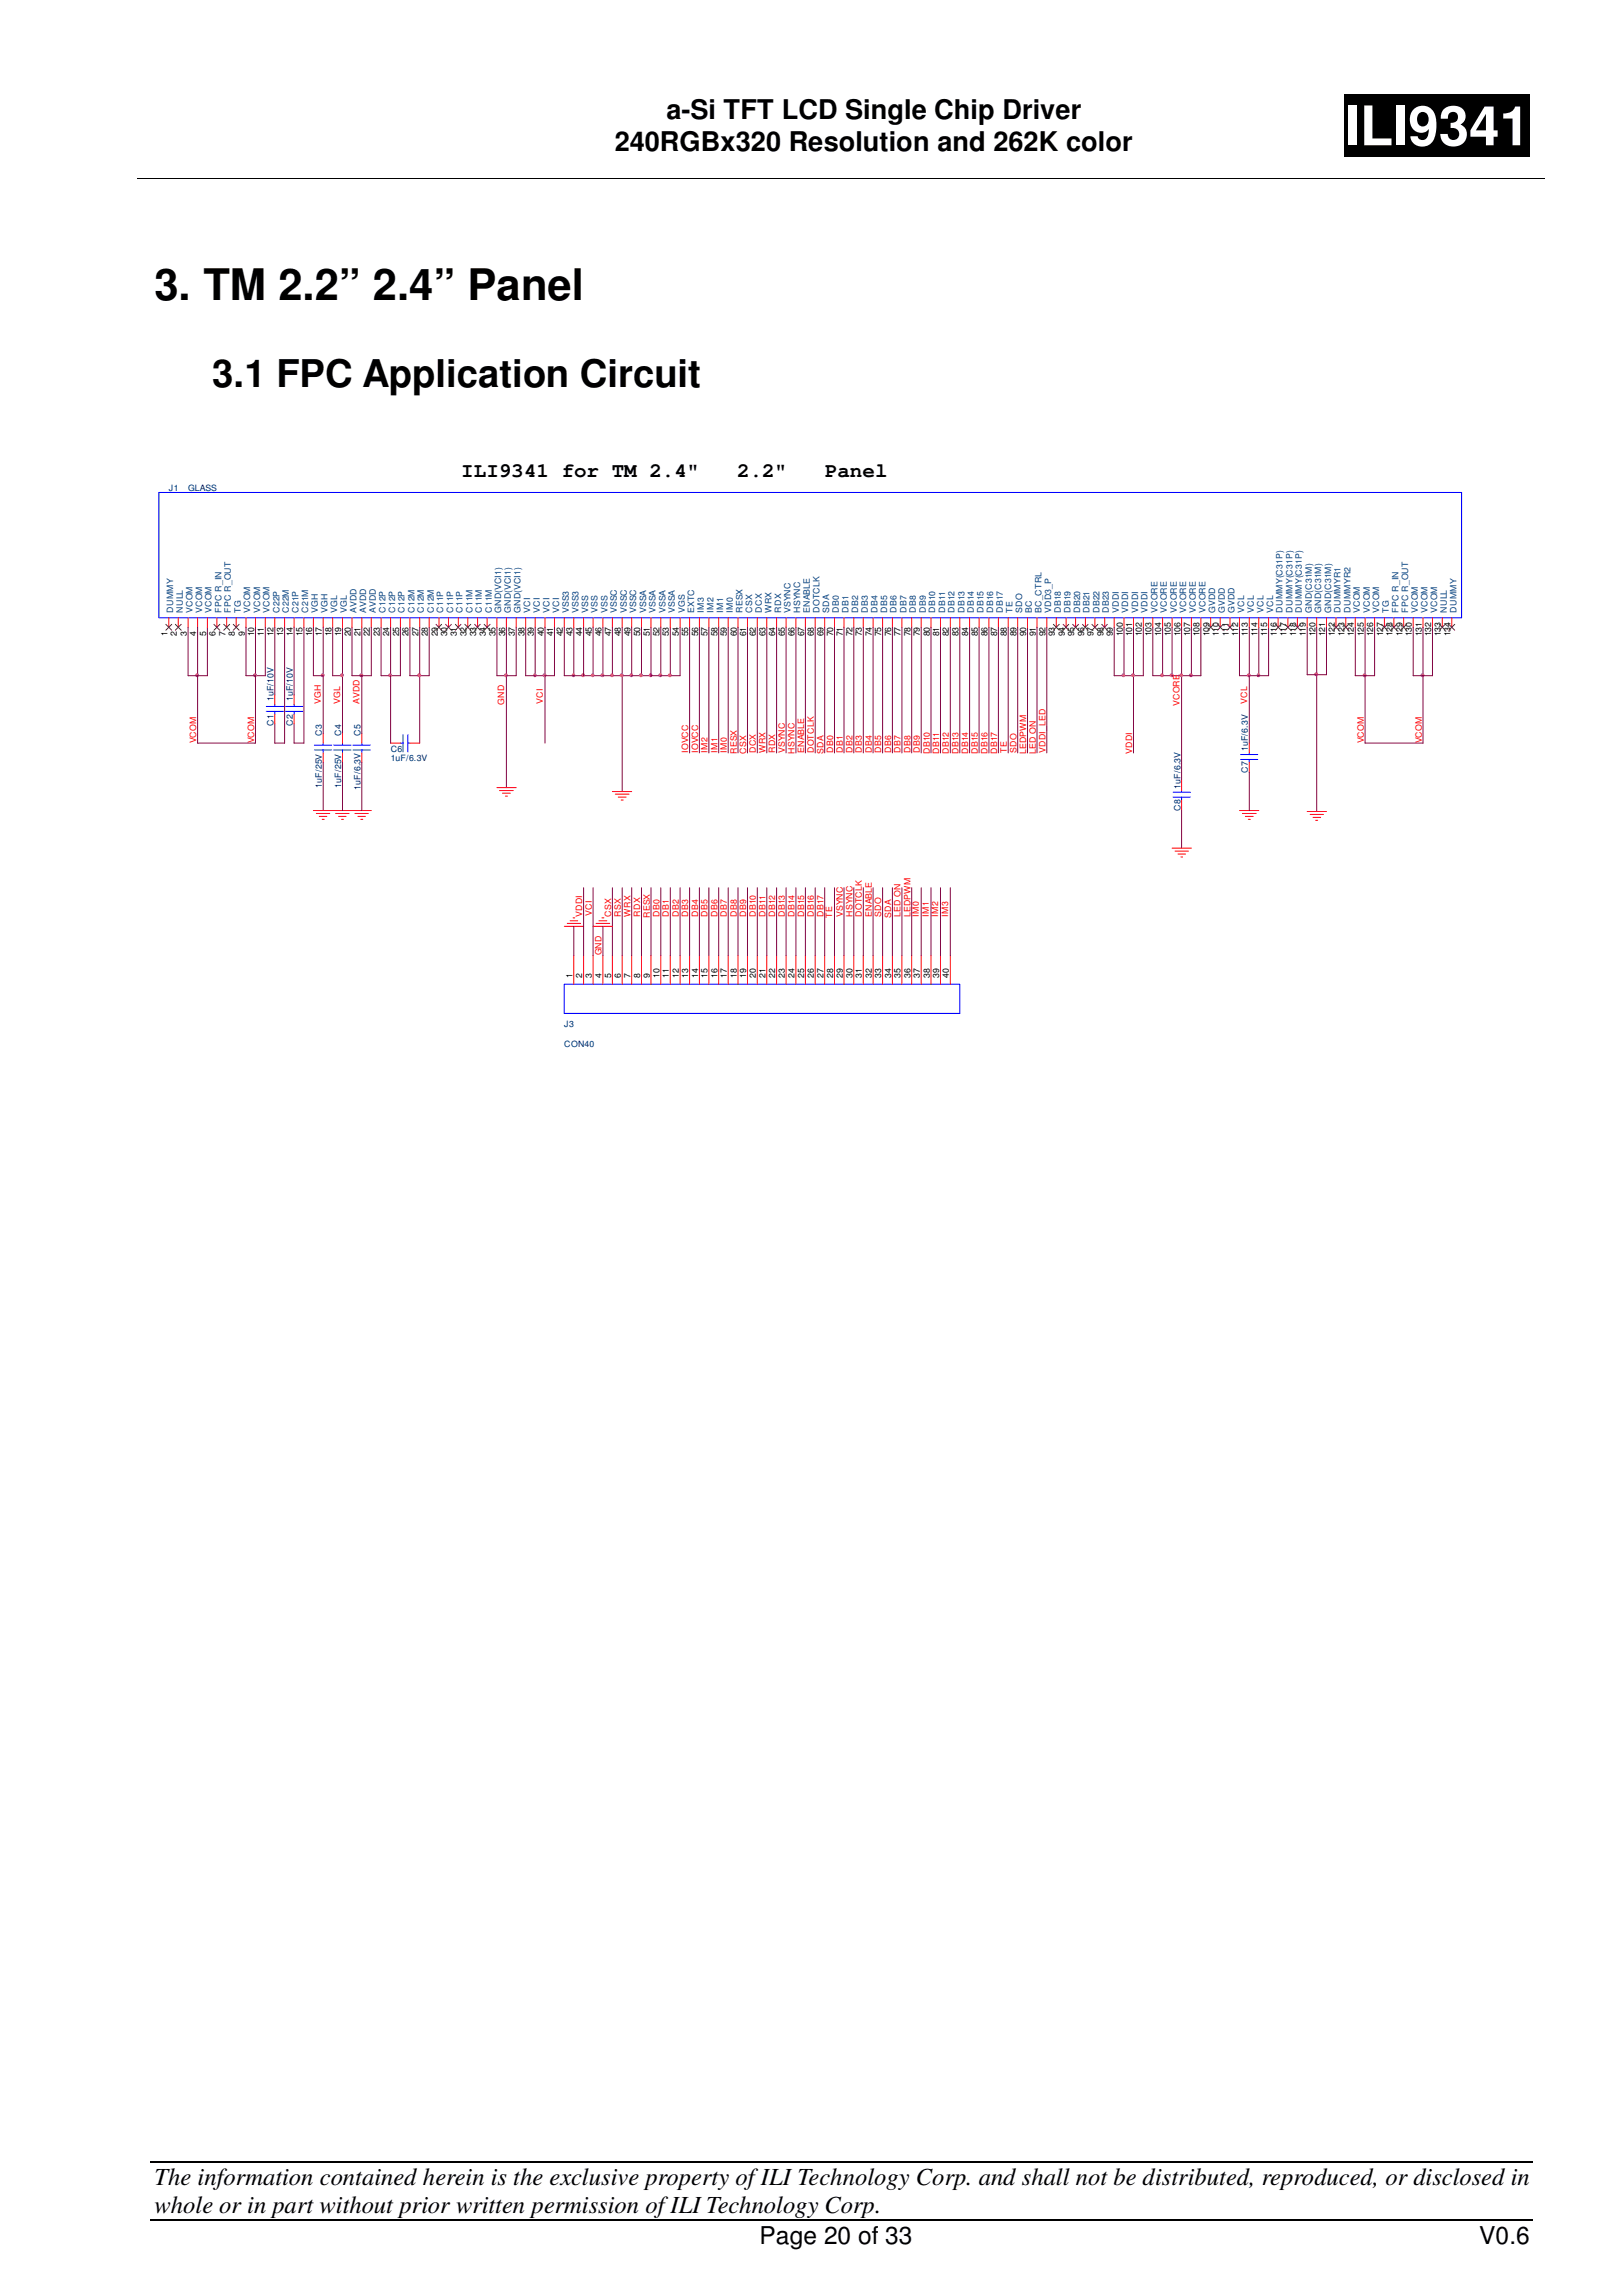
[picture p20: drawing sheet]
<svg xmlns="http://www.w3.org/2000/svg" width="210mm" height="297mm" viewBox="0 0 210 297" stroke-linecap="round" stroke-linejoin="round" font-family="sans-serif">
<defs><g id="words">
<text font-size="7.1" fill="#fff" x="174" y="18.8">ILI9341</text>
<text font-size="5.6" x="20" y="38.8">3. TM 2.2” 2.4” Panel</text>
<text font-size="5" x="27.5" y="50">3.1 FPC Application Circuit</text>
<g font-size="3.5">
<text x="86.2" y="15.5">a-Si TFT LCD Single Chip Driver</text>
<text x="79.5" y="19.5">240RGBx320 Resolution and 262K color</text>
</g>
<g font-size="3.2">
<text x="20" y="282.7">The information contained herein is the exclusive property of ILI Technology Corp. and shall not be distributed, reproduced, or disclosed in</text>
<text x="20" y="286.3">whole or in part without prior written permission of ILI Technology Corp.</text>
<text x="98.3" y="290.3">Page 20 of 33</text>
<text x="191.4" y="290.3">V0.6</text>
</g>
<g font-size="2.6">
<text x="59.7" y="61.8">ILI9341 for TM 2.4&quot;</text>
<text x="95.4" y="61.8">2.2&quot;</text>
<text x="106.8" y="61.8">Panel</text>
</g>
<g font-size="1.1" fill="#000080">
<text x="21.8" y="63.6">J1</text>
<text x="24.3" y="63.6">GLASS</text>
<text x="35.4" y="93.9" transform="rotate(-90 35.4 93.9)">C1</text>
<text x="35.4" y="90.7" transform="rotate(-90 35.4 90.7)">1uF/10V</text>
<text x="37.9" y="93.9" transform="rotate(-90 37.9 93.9)">C2</text>
<text x="37.9" y="90.7" transform="rotate(-90 37.9 90.7)">1uF/10V</text>
<text x="41.7" y="95.2" transform="rotate(-90 41.7 95.2)">C3</text>
<text x="44.2" y="95.2" transform="rotate(-90 44.2 95.2)">C4</text>
<text x="46.7" y="95.2" transform="rotate(-90 46.7 95.2)">C5</text>
<text x="41.7" y="101.9" transform="rotate(-90 41.7 101.9)">1uF/25V</text>
<text x="44.2" y="101.9" transform="rotate(-90 44.2 101.9)">1uF/25V</text>
<text x="50.6" y="97.3">C6</text>
<text x="50.6" y="98.5">1uF/6.3V</text>
<text x="161.5" y="100" transform="rotate(-90 161.5 100)">C7</text>
<text x="161.5" y="97.2" transform="rotate(-90 161.5 97.2)">1uF/6.3V</text>
<text x="46.7" y="102.2" transform="rotate(-90 46.7 102.2)">1uF/6.3V</text>
<text x="152.8" y="104.9" transform="rotate(-90 152.8 104.9)">C8</text>
<text x="152.8" y="102" transform="rotate(-90 152.8 102)">1uF/6.3V</text>
<text x="73" y="132.8">J3</text>
<text x="73" y="135.5">CON40</text>
</g>
<g font-size="1.1">
<text x="21.7" y="82.3" transform="rotate(-90 21.7 82.3)">1</text>
<text x="22.9" y="82.3" transform="rotate(-90 22.9 82.3)">2</text>
<text x="24.2" y="82.3" transform="rotate(-90 24.2 82.3)">3</text>
<text x="25.4" y="82.3" transform="rotate(-90 25.4 82.3)">4</text>
<text x="26.7" y="82.3" transform="rotate(-90 26.7 82.3)">5</text>
<text x="27.9" y="82.3" transform="rotate(-90 27.9 82.3)">6</text>
<text x="29.2" y="82.3" transform="rotate(-90 29.2 82.3)">7</text>
<text x="30.4" y="82.3" transform="rotate(-90 30.4 82.3)">8</text>
<text x="31.7" y="82.3" transform="rotate(-90 31.7 82.3)">9</text>
<text x="32.9" y="82.3" transform="rotate(-90 32.9 82.3)">10</text>
<text x="34.2" y="82.3" transform="rotate(-90 34.2 82.3)">11</text>
<text x="35.4" y="82.3" transform="rotate(-90 35.4 82.3)">12</text>
<text x="36.7" y="82.3" transform="rotate(-90 36.7 82.3)">13</text>
<text x="37.9" y="82.3" transform="rotate(-90 37.9 82.3)">14</text>
<text x="39.2" y="82.3" transform="rotate(-90 39.2 82.3)">15</text>
<text x="40.4" y="82.3" transform="rotate(-90 40.4 82.3)">16</text>
<text x="41.7" y="82.3" transform="rotate(-90 41.7 82.3)">17</text>
<text x="42.9" y="82.3" transform="rotate(-90 42.9 82.3)">18</text>
<text x="44.2" y="82.3" transform="rotate(-90 44.2 82.3)">19</text>
<text x="45.4" y="82.3" transform="rotate(-90 45.4 82.3)">20</text>
<text x="46.7" y="82.3" transform="rotate(-90 46.7 82.3)">21</text>
<text x="47.9" y="82.3" transform="rotate(-90 47.9 82.3)">22</text>
<text x="49.1" y="82.3" transform="rotate(-90 49.1 82.3)">23</text>
<text x="50.4" y="82.3" transform="rotate(-90 50.4 82.3)">24</text>
<text x="51.6" y="82.3" transform="rotate(-90 51.6 82.3)">25</text>
<text x="52.9" y="82.3" transform="rotate(-90 52.9 82.3)">26</text>
<text x="54.1" y="82.3" transform="rotate(-90 54.1 82.3)">27</text>
<text x="55.4" y="82.3" transform="rotate(-90 55.4 82.3)">28</text>
<text x="56.6" y="82.3" transform="rotate(-90 56.6 82.3)">29</text>
<text x="57.9" y="82.3" transform="rotate(-90 57.9 82.3)">30</text>
<text x="59.1" y="82.3" transform="rotate(-90 59.1 82.3)">31</text>
<text x="60.4" y="82.3" transform="rotate(-90 60.4 82.3)">32</text>
<text x="61.6" y="82.3" transform="rotate(-90 61.6 82.3)">33</text>
<text x="62.9" y="82.3" transform="rotate(-90 62.9 82.3)">34</text>
<text x="64.1" y="82.3" transform="rotate(-90 64.1 82.3)">35</text>
<text x="65.4" y="82.3" transform="rotate(-90 65.4 82.3)">36</text>
<text x="66.6" y="82.3" transform="rotate(-90 66.6 82.3)">37</text>
<text x="67.9" y="82.3" transform="rotate(-90 67.9 82.3)">38</text>
<text x="69.1" y="82.3" transform="rotate(-90 69.1 82.3)">39</text>
<text x="70.4" y="82.3" transform="rotate(-90 70.4 82.3)">40</text>
<text x="71.6" y="82.3" transform="rotate(-90 71.6 82.3)">41</text>
<text x="72.9" y="82.3" transform="rotate(-90 72.9 82.3)">42</text>
<text x="74.1" y="82.3" transform="rotate(-90 74.1 82.3)">43</text>
<text x="75.4" y="82.3" transform="rotate(-90 75.4 82.3)">44</text>
<text x="76.6" y="82.3" transform="rotate(-90 76.6 82.3)">45</text>
<text x="77.9" y="82.3" transform="rotate(-90 77.9 82.3)">46</text>
<text x="79.1" y="82.3" transform="rotate(-90 79.1 82.3)">47</text>
<text x="80.3" y="82.3" transform="rotate(-90 80.3 82.3)">48</text>
<text x="81.6" y="82.3" transform="rotate(-90 81.6 82.3)">49</text>
<text x="82.8" y="82.3" transform="rotate(-90 82.8 82.3)">50</text>
<text x="84.1" y="82.3" transform="rotate(-90 84.1 82.3)">51</text>
<text x="85.3" y="82.3" transform="rotate(-90 85.3 82.3)">52</text>
<text x="86.6" y="82.3" transform="rotate(-90 86.6 82.3)">53</text>
<text x="87.8" y="82.3" transform="rotate(-90 87.8 82.3)">54</text>
<text x="89.1" y="82.3" transform="rotate(-90 89.1 82.3)">55</text>
<text x="90.3" y="82.3" transform="rotate(-90 90.3 82.3)">56</text>
<text x="91.6" y="82.3" transform="rotate(-90 91.6 82.3)">57</text>
<text x="92.8" y="82.3" transform="rotate(-90 92.8 82.3)">58</text>
<text x="94.1" y="82.3" transform="rotate(-90 94.1 82.3)">59</text>
<text x="95.3" y="82.3" transform="rotate(-90 95.3 82.3)">60</text>
<text x="96.6" y="82.3" transform="rotate(-90 96.6 82.3)">61</text>
<text x="97.8" y="82.3" transform="rotate(-90 97.8 82.3)">62</text>
<text x="99.1" y="82.3" transform="rotate(-90 99.1 82.3)">63</text>
<text x="100.3" y="82.3" transform="rotate(-90 100.3 82.3)">64</text>
<text x="101.6" y="82.3" transform="rotate(-90 101.6 82.3)">65</text>
<text x="102.8" y="82.3" transform="rotate(-90 102.8 82.3)">66</text>
<text x="104.1" y="82.3" transform="rotate(-90 104.1 82.3)">67</text>
<text x="105.3" y="82.3" transform="rotate(-90 105.3 82.3)">68</text>
<text x="106.6" y="82.3" transform="rotate(-90 106.6 82.3)">69</text>
<text x="107.8" y="82.3" transform="rotate(-90 107.8 82.3)">70</text>
<text x="109.1" y="82.3" transform="rotate(-90 109.1 82.3)">71</text>
<text x="110.3" y="82.3" transform="rotate(-90 110.3 82.3)">72</text>
<text x="111.5" y="82.3" transform="rotate(-90 111.5 82.3)">73</text>
<text x="112.8" y="82.3" transform="rotate(-90 112.8 82.3)">74</text>
<text x="114" y="82.3" transform="rotate(-90 114 82.3)">75</text>
<text x="115.3" y="82.3" transform="rotate(-90 115.3 82.3)">76</text>
<text x="116.5" y="82.3" transform="rotate(-90 116.5 82.3)">77</text>
<text x="117.8" y="82.3" transform="rotate(-90 117.8 82.3)">78</text>
<text x="119" y="82.3" transform="rotate(-90 119 82.3)">79</text>
<text x="120.3" y="82.3" transform="rotate(-90 120.3 82.3)">80</text>
<text x="121.5" y="82.3" transform="rotate(-90 121.5 82.3)">81</text>
<text x="122.8" y="82.3" transform="rotate(-90 122.8 82.3)">82</text>
<text x="124" y="82.3" transform="rotate(-90 124 82.3)">83</text>
<text x="125.3" y="82.3" transform="rotate(-90 125.3 82.3)">84</text>
<text x="126.5" y="82.3" transform="rotate(-90 126.5 82.3)">85</text>
<text x="127.8" y="82.3" transform="rotate(-90 127.8 82.3)">86</text>
<text x="129" y="82.3" transform="rotate(-90 129 82.3)">87</text>
<text x="130.3" y="82.3" transform="rotate(-90 130.3 82.3)">88</text>
<text x="131.5" y="82.3" transform="rotate(-90 131.5 82.3)">89</text>
<text x="132.8" y="82.3" transform="rotate(-90 132.8 82.3)">90</text>
<text x="134" y="82.3" transform="rotate(-90 134 82.3)">91</text>
<text x="135.3" y="82.3" transform="rotate(-90 135.3 82.3)">92</text>
<text x="136.5" y="82.3" transform="rotate(-90 136.5 82.3)">93</text>
<text x="137.8" y="82.3" transform="rotate(-90 137.8 82.3)">94</text>
<text x="139" y="82.3" transform="rotate(-90 139 82.3)">95</text>
<text x="140.3" y="82.3" transform="rotate(-90 140.3 82.3)">96</text>
<text x="141.5" y="82.3" transform="rotate(-90 141.5 82.3)">97</text>
<text x="142.8" y="82.3" transform="rotate(-90 142.8 82.3)">98</text>
<text x="144" y="82.3" transform="rotate(-90 144 82.3)">99</text>
<text x="145.3" y="82.3" transform="rotate(-90 145.3 82.3)">100</text>
<text x="146.5" y="82.3" transform="rotate(-90 146.5 82.3)">101</text>
<text x="147.8" y="82.3" transform="rotate(-90 147.8 82.3)">102</text>
<text x="149" y="82.3" transform="rotate(-90 149 82.3)">103</text>
<text x="150.3" y="82.3" transform="rotate(-90 150.3 82.3)">104</text>
<text x="151.5" y="82.3" transform="rotate(-90 151.5 82.3)">105</text>
<text x="152.8" y="82.3" transform="rotate(-90 152.8 82.3)">106</text>
<text x="154" y="82.3" transform="rotate(-90 154 82.3)">107</text>
<text x="155.2" y="82.3" transform="rotate(-90 155.2 82.3)">108</text>
<text x="156.5" y="82.3" transform="rotate(-90 156.5 82.3)">109</text>
<text x="157.7" y="82.3" transform="rotate(-90 157.7 82.3)">110</text>
<text x="159" y="82.3" transform="rotate(-90 159 82.3)">111</text>
<text x="160.2" y="82.3" transform="rotate(-90 160.2 82.3)">112</text>
<text x="161.5" y="82.3" transform="rotate(-90 161.5 82.3)">113</text>
<text x="162.7" y="82.3" transform="rotate(-90 162.7 82.3)">114</text>
<text x="164" y="82.3" transform="rotate(-90 164 82.3)">115</text>
<text x="165.2" y="82.3" transform="rotate(-90 165.2 82.3)">116</text>
<text x="166.5" y="82.3" transform="rotate(-90 166.5 82.3)">117</text>
<text x="167.7" y="82.3" transform="rotate(-90 167.7 82.3)">118</text>
<text x="169" y="82.3" transform="rotate(-90 169 82.3)">119</text>
<text x="170.2" y="82.3" transform="rotate(-90 170.2 82.3)">120</text>
<text x="171.5" y="82.3" transform="rotate(-90 171.5 82.3)">121</text>
<text x="172.7" y="82.3" transform="rotate(-90 172.7 82.3)">122</text>
<text x="174" y="82.3" transform="rotate(-90 174 82.3)">123</text>
<text x="175.2" y="82.3" transform="rotate(-90 175.2 82.3)">124</text>
<text x="176.5" y="82.3" transform="rotate(-90 176.5 82.3)">125</text>
<text x="177.7" y="82.3" transform="rotate(-90 177.7 82.3)">126</text>
<text x="179" y="82.3" transform="rotate(-90 179 82.3)">127</text>
<text x="180.2" y="82.3" transform="rotate(-90 180.2 82.3)">128</text>
<text x="181.5" y="82.3" transform="rotate(-90 181.5 82.3)">129</text>
<text x="182.7" y="82.3" transform="rotate(-90 182.7 82.3)">130</text>
<text x="184" y="82.3" transform="rotate(-90 184 82.3)">131</text>
<text x="185.2" y="82.3" transform="rotate(-90 185.2 82.3)">132</text>
<text x="186.5" y="82.3" transform="rotate(-90 186.5 82.3)">133</text>
<text x="187.7" y="82.3" transform="rotate(-90 187.7 82.3)">134</text>
<text x="74.1" y="126.5" transform="rotate(-90 74.1 126.5)">1</text>
<text x="75.4" y="126.5" transform="rotate(-90 75.4 126.5)">2</text>
<text x="76.6" y="126.5" transform="rotate(-90 76.6 126.5)">3</text>
<text x="77.9" y="126.5" transform="rotate(-90 77.9 126.5)">4</text>
<text x="79.1" y="126.5" transform="rotate(-90 79.1 126.5)">5</text>
<text x="80.3" y="126.5" transform="rotate(-90 80.3 126.5)">6</text>
<text x="81.6" y="126.5" transform="rotate(-90 81.6 126.5)">7</text>
<text x="82.8" y="126.5" transform="rotate(-90 82.8 126.5)">8</text>
<text x="84.1" y="126.5" transform="rotate(-90 84.1 126.5)">9</text>
<text x="85.3" y="126.5" transform="rotate(-90 85.3 126.5)">10</text>
<text x="86.6" y="126.5" transform="rotate(-90 86.6 126.5)">11</text>
<text x="87.8" y="126.5" transform="rotate(-90 87.8 126.5)">12</text>
<text x="89.1" y="126.5" transform="rotate(-90 89.1 126.5)">13</text>
<text x="90.3" y="126.5" transform="rotate(-90 90.3 126.5)">14</text>
<text x="91.6" y="126.5" transform="rotate(-90 91.6 126.5)">15</text>
<text x="92.8" y="126.5" transform="rotate(-90 92.8 126.5)">16</text>
<text x="94.1" y="126.5" transform="rotate(-90 94.1 126.5)">17</text>
<text x="95.3" y="126.5" transform="rotate(-90 95.3 126.5)">18</text>
<text x="96.6" y="126.5" transform="rotate(-90 96.6 126.5)">19</text>
<text x="97.8" y="126.5" transform="rotate(-90 97.8 126.5)">20</text>
<text x="99.1" y="126.5" transform="rotate(-90 99.1 126.5)">21</text>
<text x="100.3" y="126.5" transform="rotate(-90 100.3 126.5)">22</text>
<text x="101.6" y="126.5" transform="rotate(-90 101.6 126.5)">23</text>
<text x="102.8" y="126.5" transform="rotate(-90 102.8 126.5)">24</text>
<text x="104.1" y="126.5" transform="rotate(-90 104.1 126.5)">25</text>
<text x="105.3" y="126.5" transform="rotate(-90 105.3 126.5)">26</text>
<text x="106.6" y="126.5" transform="rotate(-90 106.6 126.5)">27</text>
<text x="107.8" y="126.5" transform="rotate(-90 107.8 126.5)">28</text>
<text x="109.1" y="126.5" transform="rotate(-90 109.1 126.5)">29</text>
<text x="110.3" y="126.5" transform="rotate(-90 110.3 126.5)">30</text>
<text x="111.5" y="126.5" transform="rotate(-90 111.5 126.5)">31</text>
<text x="112.8" y="126.5" transform="rotate(-90 112.8 126.5)">32</text>
<text x="114" y="126.5" transform="rotate(-90 114 126.5)">33</text>
<text x="115.3" y="126.5" transform="rotate(-90 115.3 126.5)">34</text>
<text x="116.5" y="126.5" transform="rotate(-90 116.5 126.5)">35</text>
<text x="117.8" y="126.5" transform="rotate(-90 117.8 126.5)">36</text>
<text x="119" y="126.5" transform="rotate(-90 119 126.5)">37</text>
<text x="120.3" y="126.5" transform="rotate(-90 120.3 126.5)">38</text>
<text x="121.5" y="126.5" transform="rotate(-90 121.5 126.5)">39</text>
<text x="122.8" y="126.5" transform="rotate(-90 122.8 126.5)">40</text>
</g>
<g font-size="1.1" fill="#004080">
<text x="22.4" y="79.3" transform="rotate(-90 22.4 79.3)">DUMMY</text>
<text x="23.7" y="79.3" transform="rotate(-90 23.7 79.3)">NULL</text>
<text x="24.9" y="79.3" transform="rotate(-90 24.9 79.3)">VCOM</text>
<text x="26.2" y="79.3" transform="rotate(-90 26.2 79.3)">VCOM</text>
<text x="27.4" y="79.3" transform="rotate(-90 27.4 79.3)">VCOM</text>
<text x="28.7" y="79.3" transform="rotate(-90 28.7 79.3)">FPC R_IN</text>
<text x="29.9" y="79.3" transform="rotate(-90 29.9 79.3)">FPC R_OUT</text>
<text x="31.2" y="79.3" transform="rotate(-90 31.2 79.3)">TG</text>
<text x="32.4" y="79.3" transform="rotate(-90 32.4 79.3)">VCOM</text>
<text x="33.7" y="79.3" transform="rotate(-90 33.7 79.3)">VCOM</text>
<text x="34.9" y="79.3" transform="rotate(-90 34.9 79.3)">VCOM</text>
<text x="36.2" y="79.3" transform="rotate(-90 36.2 79.3)">C22P</text>
<text x="37.4" y="79.3" transform="rotate(-90 37.4 79.3)">C22M</text>
<text x="38.7" y="79.3" transform="rotate(-90 38.7 79.3)">C21P</text>
<text x="39.9" y="79.3" transform="rotate(-90 39.9 79.3)">C21M</text>
<text x="41.1" y="79.3" transform="rotate(-90 41.1 79.3)">VGH</text>
<text x="42.4" y="79.3" transform="rotate(-90 42.4 79.3)">VGH</text>
<text x="43.6" y="79.3" transform="rotate(-90 43.6 79.3)">VGL</text>
<text x="44.9" y="79.3" transform="rotate(-90 44.9 79.3)">VGL</text>
<text x="46.1" y="79.3" transform="rotate(-90 46.1 79.3)">AVDD</text>
<text x="47.4" y="79.3" transform="rotate(-90 47.4 79.3)">AVDD</text>
<text x="48.6" y="79.3" transform="rotate(-90 48.6 79.3)">AVDD</text>
<text x="49.9" y="79.3" transform="rotate(-90 49.9 79.3)">C12P</text>
<text x="51.1" y="79.3" transform="rotate(-90 51.1 79.3)">C12P</text>
<text x="52.4" y="79.3" transform="rotate(-90 52.4 79.3)">C12P</text>
<text x="53.6" y="79.3" transform="rotate(-90 53.6 79.3)">C12M</text>
<text x="54.9" y="79.3" transform="rotate(-90 54.9 79.3)">C12M</text>
<text x="56.1" y="79.3" transform="rotate(-90 56.1 79.3)">C12M</text>
<text x="57.4" y="79.3" transform="rotate(-90 57.4 79.3)">C11P</text>
<text x="58.6" y="79.3" transform="rotate(-90 58.6 79.3)">C11P</text>
<text x="59.9" y="79.3" transform="rotate(-90 59.9 79.3)">C11P</text>
<text x="61.1" y="79.3" transform="rotate(-90 61.1 79.3)">C11M</text>
<text x="62.4" y="79.3" transform="rotate(-90 62.4 79.3)">C11M</text>
<text x="63.6" y="79.3" transform="rotate(-90 63.6 79.3)">C11M</text>
<text x="64.9" y="79.3" transform="rotate(-90 64.9 79.3)">GND(VCI1)</text>
<text x="66.1" y="79.3" transform="rotate(-90 66.1 79.3)">GND(VCI1)</text>
<text x="67.4" y="79.3" transform="rotate(-90 67.4 79.3)">GND(VCI1)</text>
<text x="68.6" y="79.3" transform="rotate(-90 68.6 79.3)">VCI</text>
<text x="69.8" y="79.3" transform="rotate(-90 69.8 79.3)">VCI</text>
<text x="71.1" y="79.3" transform="rotate(-90 71.1 79.3)">VCI</text>
<text x="72.3" y="79.3" transform="rotate(-90 72.3 79.3)">VCI</text>
<text x="73.6" y="79.3" transform="rotate(-90 73.6 79.3)">VSS3</text>
<text x="74.8" y="79.3" transform="rotate(-90 74.8 79.3)">VSS3</text>
<text x="76.1" y="79.3" transform="rotate(-90 76.1 79.3)">VSS</text>
<text x="77.3" y="79.3" transform="rotate(-90 77.3 79.3)">VSS</text>
<text x="78.6" y="79.3" transform="rotate(-90 78.6 79.3)">VSS</text>
<text x="79.8" y="79.3" transform="rotate(-90 79.8 79.3)">VSSC</text>
<text x="81.1" y="79.3" transform="rotate(-90 81.1 79.3)">VSSC</text>
<text x="82.3" y="79.3" transform="rotate(-90 82.3 79.3)">VSSC</text>
<text x="83.6" y="79.3" transform="rotate(-90 83.6 79.3)">VSSA</text>
<text x="84.8" y="79.3" transform="rotate(-90 84.8 79.3)">VSSA</text>
<text x="86.1" y="79.3" transform="rotate(-90 86.1 79.3)">VSSA</text>
<text x="87.3" y="79.3" transform="rotate(-90 87.3 79.3)">VSSA</text>
<text x="88.6" y="79.3" transform="rotate(-90 88.6 79.3)">VGS</text>
<text x="89.8" y="79.3" transform="rotate(-90 89.8 79.3)">EXTC</text>
<text x="91.1" y="79.3" transform="rotate(-90 91.1 79.3)">IM3</text>
<text x="92.3" y="79.3" transform="rotate(-90 92.3 79.3)">IM2</text>
<text x="93.6" y="79.3" transform="rotate(-90 93.6 79.3)">IM1</text>
<text x="94.8" y="79.3" transform="rotate(-90 94.8 79.3)">IM0</text>
<text x="96.1" y="79.3" transform="rotate(-90 96.1 79.3)">RESX</text>
<text x="97.3" y="79.3" transform="rotate(-90 97.3 79.3)">CSX</text>
<text x="98.6" y="79.3" transform="rotate(-90 98.6 79.3)">DCX</text>
<text x="99.8" y="79.3" transform="rotate(-90 99.8 79.3)">WRX</text>
<text x="101.1" y="79.3" transform="rotate(-90 101.1 79.3)">RDX</text>
<text x="102.3" y="79.3" transform="rotate(-90 102.3 79.3)">VSYNC</text>
<text x="103.5" y="79.3" transform="rotate(-90 103.5 79.3)">HSYNC</text>
<text x="104.8" y="79.3" transform="rotate(-90 104.8 79.3)">ENABLE</text>
<text x="106" y="79.3" transform="rotate(-90 106 79.3)">DOTCLK</text>
<text x="107.3" y="79.3" transform="rotate(-90 107.3 79.3)">SDA</text>
<text x="108.5" y="79.3" transform="rotate(-90 108.5 79.3)">DB0</text>
<text x="109.8" y="79.3" transform="rotate(-90 109.8 79.3)">DB1</text>
<text x="111" y="79.3" transform="rotate(-90 111 79.3)">DB2</text>
<text x="112.3" y="79.3" transform="rotate(-90 112.3 79.3)">DB3</text>
<text x="113.5" y="79.3" transform="rotate(-90 113.5 79.3)">DB4</text>
<text x="114.8" y="79.3" transform="rotate(-90 114.8 79.3)">DB5</text>
<text x="116" y="79.3" transform="rotate(-90 116 79.3)">DB6</text>
<text x="117.3" y="79.3" transform="rotate(-90 117.3 79.3)">DB7</text>
<text x="118.5" y="79.3" transform="rotate(-90 118.5 79.3)">DB8</text>
<text x="119.8" y="79.3" transform="rotate(-90 119.8 79.3)">DB9</text>
<text x="121" y="79.3" transform="rotate(-90 121 79.3)">DB10</text>
<text x="122.3" y="79.3" transform="rotate(-90 122.3 79.3)">DB11</text>
<text x="123.5" y="79.3" transform="rotate(-90 123.5 79.3)">DB12</text>
<text x="124.8" y="79.3" transform="rotate(-90 124.8 79.3)">DB13</text>
<text x="126" y="79.3" transform="rotate(-90 126 79.3)">DB14</text>
<text x="127.3" y="79.3" transform="rotate(-90 127.3 79.3)">DB15</text>
<text x="128.5" y="79.3" transform="rotate(-90 128.5 79.3)">DB16</text>
<text x="129.8" y="79.3" transform="rotate(-90 129.8 79.3)">DB17</text>
<text x="131" y="79.3" transform="rotate(-90 131 79.3)">TE</text>
<text x="132.3" y="79.3" transform="rotate(-90 132.3 79.3)">SDO</text>
<text x="133.5" y="79.3" transform="rotate(-90 133.5 79.3)">BC</text>
<text x="134.8" y="79.3" transform="rotate(-90 134.8 79.3)">BC_CTRL</text>
<text x="136" y="79.3" transform="rotate(-90 136 79.3)">VDD3_P</text>
<text x="137.3" y="79.3" transform="rotate(-90 137.3 79.3)">DB18</text>
<text x="138.5" y="79.3" transform="rotate(-90 138.5 79.3)">DB19</text>
<text x="139.8" y="79.3" transform="rotate(-90 139.8 79.3)">DB20</text>
<text x="141" y="79.3" transform="rotate(-90 141 79.3)">DB21</text>
<text x="142.3" y="79.3" transform="rotate(-90 142.3 79.3)">DB22</text>
<text x="143.5" y="79.3" transform="rotate(-90 143.5 79.3)">DB23</text>
<text x="144.8" y="79.3" transform="rotate(-90 144.8 79.3)">VDDI</text>
<text x="146" y="79.3" transform="rotate(-90 146 79.3)">VDDI</text>
<text x="147.3" y="79.3" transform="rotate(-90 147.3 79.3)">VDDI</text>
<text x="148.5" y="79.3" transform="rotate(-90 148.5 79.3)">VDDI</text>
<text x="149.8" y="79.3" transform="rotate(-90 149.8 79.3)">VCORE</text>
<text x="151" y="79.3" transform="rotate(-90 151 79.3)">VCORE</text>
<text x="152.3" y="79.3" transform="rotate(-90 152.3 79.3)">VCORE</text>
<text x="153.5" y="79.3" transform="rotate(-90 153.5 79.3)">VCORE</text>
<text x="154.8" y="79.3" transform="rotate(-90 154.8 79.3)">VCORE</text>
<text x="156" y="79.3" transform="rotate(-90 156 79.3)">VCORE</text>
<text x="157.3" y="79.3" transform="rotate(-90 157.3 79.3)">GVDD</text>
<text x="158.5" y="79.3" transform="rotate(-90 158.5 79.3)">GVDD</text>
<text x="159.8" y="79.3" transform="rotate(-90 159.8 79.3)">GVDD</text>
<text x="161" y="79.3" transform="rotate(-90 161 79.3)">VCL</text>
<text x="162.3" y="79.3" transform="rotate(-90 162.3 79.3)">VCL</text>
<text x="163.5" y="79.3" transform="rotate(-90 163.5 79.3)">VCL</text>
<text x="164.8" y="79.3" transform="rotate(-90 164.8 79.3)">VCL</text>
<text x="166" y="79.3" transform="rotate(-90 166 79.3)">DUMMY(C31P)</text>
<text x="167.3" y="79.3" transform="rotate(-90 167.3 79.3)">DUMMY(C31P)</text>
<text x="168.5" y="79.3" transform="rotate(-90 168.5 79.3)">DUMMY(C31P)</text>
<text x="169.8" y="79.3" transform="rotate(-90 169.8 79.3)">GND(C31M)</text>
<text x="171" y="79.3" transform="rotate(-90 171 79.3)">GND(C31M)</text>
<text x="172.3" y="79.3" transform="rotate(-90 172.3 79.3)">GND(C31M)</text>
<text x="173.5" y="79.3" transform="rotate(-90 173.5 79.3)">DUMMYR1</text>
<text x="174.8" y="79.3" transform="rotate(-90 174.8 79.3)">DUMMYR2</text>
<text x="176" y="79.3" transform="rotate(-90 176 79.3)">VCOM</text>
<text x="177.2" y="79.3" transform="rotate(-90 177.2 79.3)">VCOM</text>
<text x="178.5" y="79.3" transform="rotate(-90 178.5 79.3)">VCOM</text>
<text x="179.7" y="79.3" transform="rotate(-90 179.7 79.3)">TG</text>
<text x="181" y="79.3" transform="rotate(-90 181 79.3)">FPC R_IN</text>
<text x="182.2" y="79.3" transform="rotate(-90 182.2 79.3)">FPC R_OUT</text>
<text x="183.5" y="79.3" transform="rotate(-90 183.5 79.3)">VCOM</text>
<text x="184.7" y="79.3" transform="rotate(-90 184.7 79.3)">VCOM</text>
<text x="186" y="79.3" transform="rotate(-90 186 79.3)">VCOM</text>
<text x="187.2" y="79.3" transform="rotate(-90 187.2 79.3)">NULL</text>
<text x="188.5" y="79.3" transform="rotate(-90 188.5 79.3)">DUMMY</text>
</g>
<g font-size="1.1" fill="#f00">
<text x="41.5" y="91.1" transform="rotate(-90 41.5 91.1)">VGH</text>
<text x="44" y="91.1" transform="rotate(-90 44 91.1)">VGL</text>
<text x="46.5" y="91.1" transform="rotate(-90 46.5 91.1)">AVDD</text>
<text x="65.2" y="91.2" transform="rotate(-90 65.2 91.2)">GND</text>
<text x="70.2" y="91.1" transform="rotate(-90 70.2 91.1)">VCI</text>
<text x="152.7" y="91.3" transform="rotate(-90 152.7 91.3)">VCORE</text>
<text x="161.4" y="91.1" transform="rotate(-90 161.4 91.1)">VCL</text>
<text x="25.4" y="96.2" transform="rotate(-90 25.4 96.2)">VCOM</text>
<text x="32.9" y="96.2" transform="rotate(-90 32.9 96.2)">VCOM</text>
<text x="89.1" y="97.4" transform="rotate(-90 89.1 97.4)">IOVCC</text>
<text x="90.3" y="97.4" transform="rotate(-90 90.3 97.4)">IOVCC</text>
<text x="91.6" y="97.4" transform="rotate(-90 91.6 97.4)">IM2</text>
<text x="92.8" y="97.4" transform="rotate(-90 92.8 97.4)">IM1</text>
<text x="94.1" y="97.4" transform="rotate(-90 94.1 97.4)">IM0</text>
<text x="95.3" y="97.5" transform="rotate(-90 95.3 97.5)">RESX</text>
<text x="96.6" y="97.5" transform="rotate(-90 96.6 97.5)">CSX</text>
<text x="97.8" y="97.4" transform="rotate(-90 97.8 97.4)">DCX</text>
<text x="99.1" y="97.4" transform="rotate(-90 99.1 97.4)">WRX</text>
<text x="100.3" y="97.4" transform="rotate(-90 100.3 97.4)">RDX</text>
<text x="101.6" y="97.4" transform="rotate(-90 101.6 97.4)">VSYNC</text>
<text x="102.8" y="97.5" transform="rotate(-90 102.8 97.5)">HSYNC</text>
<text x="104.1" y="97.4" transform="rotate(-90 104.1 97.4)">ENABLE</text>
<text x="105.3" y="97.4" transform="rotate(-90 105.3 97.4)">DOTCLK</text>
<text x="106.6" y="97.5" transform="rotate(-90 106.6 97.5)">SDA</text>
<text x="107.8" y="97.4" transform="rotate(-90 107.8 97.4)">DB0</text>
<text x="109.1" y="97.4" transform="rotate(-90 109.1 97.4)">DB1</text>
<text x="110.3" y="97.4" transform="rotate(-90 110.3 97.4)">DB2</text>
<text x="111.5" y="97.4" transform="rotate(-90 111.5 97.4)">DB3</text>
<text x="112.8" y="97.4" transform="rotate(-90 112.8 97.4)">DB4</text>
<text x="114" y="97.4" transform="rotate(-90 114 97.4)">DB5</text>
<text x="115.3" y="97.4" transform="rotate(-90 115.3 97.4)">DB6</text>
<text x="116.5" y="97.4" transform="rotate(-90 116.5 97.4)">DB7</text>
<text x="117.8" y="97.4" transform="rotate(-90 117.8 97.4)">DB8</text>
<text x="119" y="97.4" transform="rotate(-90 119 97.4)">DB9</text>
<text x="120.3" y="97.5" transform="rotate(-90 120.3 97.5)">DB10</text>
<text x="121.5" y="97.5" transform="rotate(-90 121.5 97.5)">DB11</text>
<text x="122.8" y="97.5" transform="rotate(-90 122.8 97.5)">DB12</text>
<text x="124" y="97.5" transform="rotate(-90 124 97.5)">DB13</text>
<text x="125.3" y="97.5" transform="rotate(-90 125.3 97.5)">DB14</text>
<text x="126.5" y="97.5" transform="rotate(-90 126.5 97.5)">DB15</text>
<text x="127.8" y="97.5" transform="rotate(-90 127.8 97.5)">DB16</text>
<text x="129" y="97.5" transform="rotate(-90 129 97.5)">DB17</text>
<text x="130.3" y="97.4" transform="rotate(-90 130.3 97.4)">TE</text>
<text x="131.5" y="97.4" transform="rotate(-90 131.5 97.4)">SDO</text>
<text x="132.8" y="97.5" transform="rotate(-90 132.8 97.5)">LEDPWM</text>
<text x="134" y="97.5" transform="rotate(-90 134 97.5)">LED ON</text>
<text x="135.3" y="97.4" transform="rotate(-90 135.3 97.4)">VDDI_LED</text>
<text x="146.5" y="97.5" transform="rotate(-90 146.5 97.5)">VDDI</text>
<text x="176.5" y="96.2" transform="rotate(-90 176.5 96.2)">VCOM</text>
<text x="184" y="96.2" transform="rotate(-90 184 96.2)">VCOM</text>
<text x="75.4" y="118.6" transform="rotate(-90 75.4 118.6)">VDDI</text>
<text x="76.6" y="118.5" transform="rotate(-90 76.6 118.5)">VCI</text>
<text x="79.1" y="118.6" transform="rotate(-90 79.1 118.6)">CSX</text>
<text x="80.3" y="118.6" transform="rotate(-90 80.3 118.6)">RSX</text>
<text x="81.6" y="118.6" transform="rotate(-90 81.6 118.6)">WRX</text>
<text x="82.8" y="118.6" transform="rotate(-90 82.8 118.6)">RDX</text>
<text x="84.1" y="118.7" transform="rotate(-90 84.1 118.7)">RESX</text>
<text x="85.3" y="118.6" transform="rotate(-90 85.3 118.6)">DB0</text>
<text x="86.6" y="118.6" transform="rotate(-90 86.6 118.6)">DB1</text>
<text x="87.8" y="118.6" transform="rotate(-90 87.8 118.6)">DB2</text>
<text x="89.1" y="118.6" transform="rotate(-90 89.1 118.6)">DB3</text>
<text x="90.3" y="118.6" transform="rotate(-90 90.3 118.6)">DB4</text>
<text x="91.6" y="118.6" transform="rotate(-90 91.6 118.6)">DB5</text>
<text x="92.8" y="118.6" transform="rotate(-90 92.8 118.6)">DB6</text>
<text x="94.1" y="118.6" transform="rotate(-90 94.1 118.6)">DB7</text>
<text x="95.3" y="118.6" transform="rotate(-90 95.3 118.6)">DB8</text>
<text x="96.6" y="118.6" transform="rotate(-90 96.6 118.6)">DB9</text>
<text x="97.8" y="118.6" transform="rotate(-90 97.8 118.6)">DB10</text>
<text x="99.1" y="118.6" transform="rotate(-90 99.1 118.6)">DB11</text>
<text x="100.3" y="118.6" transform="rotate(-90 100.3 118.6)">DB12</text>
<text x="101.6" y="118.6" transform="rotate(-90 101.6 118.6)">DB13</text>
<text x="102.8" y="118.6" transform="rotate(-90 102.8 118.6)">DB14</text>
<text x="104.1" y="118.6" transform="rotate(-90 104.1 118.6)">DB15</text>
<text x="105.3" y="118.6" transform="rotate(-90 105.3 118.6)">DB16</text>
<text x="106.6" y="118.6" transform="rotate(-90 106.6 118.6)">DB17</text>
<text x="107.7" y="118.7" transform="rotate(-90 107.7 118.7)">TE</text>
<text x="109.1" y="118.6" transform="rotate(-90 109.1 118.6)">VSYNC</text>
<text x="110.3" y="118.6" transform="rotate(-90 110.3 118.6)">HSYNC</text>
<text x="111.5" y="118.6" transform="rotate(-90 111.5 118.6)">DOTCLK</text>
<text x="112.8" y="118.6" transform="rotate(-90 112.8 118.6)">ENABLE</text>
<text x="114" y="118.6" transform="rotate(-90 114 118.6)">SDO</text>
<text x="115.3" y="118.7" transform="rotate(-90 115.3 118.7)">SDA</text>
<text x="116.5" y="118.6" transform="rotate(-90 116.5 118.6)">LED ON</text>
<text x="117.8" y="118.6" transform="rotate(-90 117.8 118.6)">LEDPWM</text>
<text x="118.9" y="118.6" transform="rotate(-90 118.9 118.6)">IM0</text>
<text x="120.2" y="118.6" transform="rotate(-90 120.2 118.6)">IM1</text>
<text x="121.4" y="118.6" transform="rotate(-90 121.4 118.6)">IM2</text>
<text x="122.7" y="118.6" transform="rotate(-90 122.7 118.6)">IM3</text>
<text x="77.9" y="123.6" transform="rotate(-90 77.9 123.6)">GND</text>
</g>
</g></defs>
<path d="M63 23.1l.1 .1zM162.6 23.1l.1 .1zM174 12.2h24v8.2h-24zM78.3 287.1h.2v.2h-.2zM137.8 287.1h.2v.2h-.2z" fill="#000"/>
<path d="M17.8 23.2h182.1" fill="none" stroke="#000" stroke-width=".13"/>
<path d="M19.5 279.7h178.9M19.5 287.2h58.8M78.5 287.2h59.3M138 287.2h60.4" fill="none" stroke="#000" stroke-width=".17"/>
<path d="M73 127.3h51.2v3.8h-51.2z" fill="none" stroke="#00f" stroke-width=".13"/>
<g fill="none" stroke="#f00" stroke-width=".13">
<path d="M74.3 123.6v3.7M75.5 123.6v3.7M76.8 123.6v3.7M78 123.6v3.7M79.2 123.6v3.7M80.5 123.6v3.7M81.7 123.6v3.7M83 123.6v3.7M84.2 123.6v3.7M85.5 123.6v3.7M86.7 123.6v3.7M88 123.6v3.7"/>
<path d="M89.2 123.6v3.7M90.5 123.6v3.7M91.7 123.6v3.7M93 123.6v3.7M94.2 123.6v3.7M95.5 123.6v3.7M96.7 123.6v3.7M98 123.6v3.7M99.2 123.6v3.7M100.5 123.6v3.7M101.7 123.6v3.7M103 123.6v3.7"/>
<path d="M104.2 123.6v3.7M105.5 123.6v3.7M106.7 123.6v3.7M108 123.6v3.7M109.2 123.6v3.7M110.5 123.6v3.7M111.7 123.6v3.7M113 123.6v3.7M114.2 123.6v3.7M115.5 123.6v3.7M116.7 123.6v3.7M118 123.6v3.7"/>
<path d="M119.2 123.6v3.7M120.5 123.6v3.7M121.7 123.6v3.7M123 123.6v3.7"/>
</g>
<path d="M74.3 81.2v6.2" fill="none" stroke="#800040" stroke-width=".13"/>
<path d="M74.1 87.2h.2v.3h-.2z" fill-rule="evenodd" fill="#f0f"/>
<path d="M74.1 87.2h.2v.3h-.2z" fill="none" stroke="#f0f" stroke-width=".13"/>
<path d="M26.8 81.2v6.2M43.1 87.4h1.2v7.5M65.5 87.4v14.5M128 81.2v16.2M152.9 87.4v13.6M162.9 81.2v6.2M114.2 114.9v8.7" fill="none" stroke="#800040" stroke-width=".13"/>
<path d="M162.7 87.2h.3v.3h-.3z" fill-rule="evenodd" fill="#f0f"/>
<path d="M162.7 87.2h.3v.3h-.3z" fill="none" stroke="#f0f" stroke-width=".13"/>
<path d="M44.3 81.2v6.2M146.7 87.4h1.3" fill="none" stroke="#800040" stroke-width=".13"/>
<path d="M44.1 87.2h.3v.3h-.3z" fill-rule="evenodd" fill="#f0f"/>
<path d="M44.1 87.2h.3v.3h-.3z" fill="none" stroke="#f0f" stroke-width=".13"/>
<path d="M41.8 81.2v6.2" fill="none" stroke="#800040" stroke-width=".13"/>
<path d="M41.6 87.2h.3v.3h-.3z" fill-rule="evenodd" fill="#f0f"/>
<path d="M41.6 87.2h.3v.3h-.3z" fill="none" stroke="#f0f" stroke-width=".13"/>
<path d="M46.8 81.2v6.2M133 81.2v16.2M144.2 87.4h1.3" fill="none" stroke="#800040" stroke-width=".13"/>
<path d="M43.1 104.9h2.5M43.4 105.2h1.8M43.8 105.6h1M44.2 106h.2" fill="none" stroke="#f00" stroke-width=".13"/>
<path d="M46.6 87.2h.3v.3h-.3z" fill-rule="evenodd" fill="#f0f"/>
<path d="M46.6 87.2h.3v.3h-.3z" fill="none" stroke="#f0f" stroke-width=".13"/>
<path d="M83 87.4h1.2M113 114.9v8.7" fill="none" stroke="#800040" stroke-width=".13"/>
<path d="M84.1 87.2h.2v.3h-.2z" fill-rule="evenodd" fill="#f0f"/>
<path d="M84.1 87.2h.2v.3h-.2z" fill="none" stroke="#f0f" stroke-width=".13"/>
<path d="M43.1 81.2v6.2M45.6 81.2v6.2M50.5 87.4h1.3M53 81.2v6.2M65.5 81.2v6.2h-1.2M86.7 81.2v6.2h1.3M90.5 81.2v16.2M104.2 81.2v16.2M149.2 87.4h1.3M164.2 81.2v6.2M79.2 114.9v8.7M86.7 114.9v8.7" fill="none" stroke="#800040" stroke-width=".13"/>
<path d="M20.6 63.7h168.5v16.2h-168.5zM43.2 97h2.2M43.2 96.4h2.2M44.3 96.1v.3M44.3 97v.4M160.5 98.3h2.3M160.5 97.6h2.3M161.7 97.4v.2M161.7 98.3v.3" fill="none" stroke="#00f" stroke-width=".13"/>
<g fill="none" stroke="#f00" stroke-width=".13">
<path d="M21.8 79.9v1.3M23.1 79.9v1.3M24.3 79.9v1.3M25.6 79.9v1.3M26.8 79.9v1.3M28.1 79.9v1.3M29.3 79.9v1.3M30.6 79.9v1.3M31.8 79.9v1.3M33.1 79.9v1.3M34.3 79.9v1.3M35.6 79.9v1.3"/>
<path d="M36.8 79.9v1.3M38.1 79.9v1.3M39.3 79.9v1.3M40.6 79.9v1.3M41.8 79.9v1.3M43.1 79.9v1.3M44.3 79.9v1.3M45.6 79.9v1.3M46.8 79.9v1.3M48 79.9v1.3M49.3 79.9v1.3M50.5 79.9v1.3"/>
<path d="M51.8 79.9v1.3M53 79.9v1.3M54.3 79.9v1.3M55.5 79.9v1.3M56.8 79.9v1.3M58 79.9v1.3M59.3 79.9v1.3M60.5 79.9v1.3M61.8 79.9v1.3M63 79.9v1.3M64.3 79.9v1.3M65.5 79.9v1.3"/>
<path d="M66.8 79.9v1.3M68 79.9v1.3M69.3 79.9v1.3M70.5 79.9v1.3M71.8 79.9v1.3M73 79.9v1.3M74.3 79.9v1.3M75.5 79.9v1.3M76.8 79.9v1.3M78 79.9v1.3M79.2 79.9v1.3M80.5 79.9v1.3"/>
<path d="M81.7 79.9v1.3M83 79.9v1.3M84.2 79.9v1.3M85.5 79.9v1.3M86.7 79.9v1.3M88 79.9v1.3M89.2 79.9v1.3M90.5 79.9v1.3M91.7 79.9v1.3M93 79.9v1.3M94.2 79.9v1.3M95.5 79.9v1.3"/>
<path d="M96.7 79.9v1.3M98 79.9v1.3M99.2 79.9v1.3M100.5 79.9v1.3M101.7 79.9v1.3M103 79.9v1.3M104.2 79.9v1.3M105.5 79.9v1.3M106.7 79.9v1.3M108 79.9v1.3M109.2 79.9v1.3M110.5 79.9v1.3"/>
<path d="M111.7 79.9v1.3M113 79.9v1.3M114.2 79.9v1.3M115.5 79.9v1.3M116.7 79.9v1.3M118 79.9v1.3M119.2 79.9v1.3M120.5 79.9v1.3M121.7 79.9v1.3M123 79.9v1.3M124.2 79.9v1.3M125.5 79.9v1.3"/>
<path d="M126.7 79.9v1.3M128 79.9v1.3M129.2 79.9v1.3M130.5 79.9v1.3M131.7 79.9v1.3M133 79.9v1.3M134.2 79.9v1.3M135.5 79.9v1.3M136.7 79.9v1.3M138 79.9v1.3M139.2 79.9v1.3M140.5 79.9v1.3"/>
<path d="M141.7 79.9v1.3M143 79.9v1.3M144.2 79.9v1.3M145.5 79.9v1.3M146.7 79.9v1.3M148 79.9v1.3M149.2 79.9v1.3M150.5 79.9v1.3M151.7 79.9v1.3M152.9 79.9v1.3M154.2 79.9v1.3M155.4 79.9v1.3"/>
<path d="M156.7 79.9v1.3M157.9 79.9v1.3M159.2 79.9v1.3M160.4 79.9v1.3M161.7 79.9v1.3M162.9 79.9v1.3M164.2 79.9v1.3M165.4 79.9v1.3M166.7 79.9v1.3M167.9 79.9v1.3M169.2 79.9v1.3M170.4 79.9v1.3"/>
<path d="M171.7 79.9v1.3M172.9 79.9v1.3M174.2 79.9v1.3M175.4 79.9v1.3M176.7 79.9v1.3M177.9 79.9v1.3M179.2 79.9v1.3M180.4 79.9v1.3M181.7 79.9v1.3M182.9 79.9v1.3M184.2 79.9v1.3M185.4 79.9v1.3"/>
<path d="M186.6 79.9v1.3M187.9 79.9v1.3M44.3 94.9v1.2M44.3 97.4v1.2M161.7 96.1v1.3M161.7 98.6v1.3M73 119.8h2.5M73.4 119.5h1.7M73.8 119.1h1M74.2 118.7h.2"/>
</g>
<g fill="none" stroke="#804000" stroke-width=".13">
<path d="M21.5 80.8l.7 .7M22.2 80.8l-.7 .7M22.7 80.8l.8 .7M23.5 80.8l-.8 .7M27.7 80.8l.7 .7M28.4 80.8l-.7 .7M29 80.8l.7 .7M29.7 80.8l-.7 .7M30.2 80.8l.7 .7M30.9 80.8l-.7 .7M56.4 80.8l.7 .7M57.1 80.8l-.7 .7"/>
<path d="M57.7 80.8l.7 .7M58.4 80.8l-.7 .7M58.9 80.8l.7 .7M59.6 80.8l-.7 .7M60.2 80.8l.7 .7M60.9 80.8l-.7 .7M61.4 80.8l.7 .7M62.1 80.8l-.7 .7M62.7 80.8l.7 .7M63.4 80.8l-.7 .7M136.3 80.8l.8 .7M137.1 80.8l-.8 .7"/>
<path d="M137.6 80.8l.7 .7M138.3 80.8l-.7 .7M138.8 80.8l.8 .7M139.6 80.8l-.8 .7M140.1 80.8l.7 .7M140.8 80.8l-.7 .7M141.3 80.8l.8 .7M142.1 80.8l-.8 .7M142.6 80.8l.7 .7M143.3 80.8l-.7 .7M156.3 80.8l.8 .7M157.1 80.8l-.8 .7"/>
<path d="M157.6 80.8l.7 .7M158.3 80.8l-.7 .7M158.8 80.8l.8 .7M159.6 80.8l-.8 .7M165.1 80.8l.7 .7M165.8 80.8l-.7 .7M166.3 80.8l.7 .7M167 80.8l-.7 .7M167.6 80.8l.7 .7M168.3 80.8l-.7 .7M172.6 80.8l.7 .7M173.3 80.8l-.7 .7"/>
<path d="M173.8 80.8l.7 .7M174.5 80.8l-.7 .7M178.8 80.8l.7 .7M179.5 80.8l-.7 .7M180 80.8l.8 .7M180.8 80.8l-.8 .7M181.3 80.8l.7 .7M182 80.8l-.7 .7M186.3 80.8l.7 .7M187 80.8l-.7 .7M187.5 80.8l.8 .7M188.3 80.8l-.8 .7"/>
</g>
<path d="M65.3 87.2h.3v.3h-.3z" fill-rule="evenodd" fill="#f0f"/>
<path d="M65.3 87.2h.3v.3h-.3z" fill="none" stroke="#f0f" stroke-width=".13"/>
<path d="M25.6 81.2v6.2M73 81.2v6.2M76.8 87.4h1.2M145.5 87.4h1.2v10M150.5 87.4h1.2M154.2 87.4h1.2M160.4 81.2v6.2M109.2 114.9v8.7M118 114.9v8.7" fill="none" stroke="#800040" stroke-width=".13"/>
<path d="M45.7 97h2.2M45.7 96.4h2.2M46.8 96.1v.3M46.8 97v.4" fill="none" stroke="#00f" stroke-width=".13"/>
<path d="M46.8 94.9v1.2M46.8 97.4v1.2M160.4 104.9h2.5M160.8 105.2h1.8M161.2 105.6h1M161.5 106h.3" fill="none" stroke="#f00" stroke-width=".13"/>
<path d="M25.4 87.2h.2v.3h-.2z" fill-rule="evenodd" fill="#f0f"/>
<path d="M25.4 87.2h.2v.3h-.2z" fill="none" stroke="#f0f" stroke-width=".13"/>
<path d="M33.1 87.4h1.2M40.6 87.4h1.2M51.8 81.2v6.2M65.5 87.4h1.3M93 81.2v16.2M100.5 81.2v16.2M124.2 81.2v16.2M176.7 81.2v6.2M76.8 114.9v8.7M152.9 104.8v4.9" fill="none" stroke="#800040" stroke-width=".13"/>
<path d="M176.5 87.2h.2v.3h-.2z" fill-rule="evenodd" fill="#f0f"/>
<path d="M176.5 87.2h.2v.3h-.2z" fill="none" stroke="#f0f" stroke-width=".13"/>
<path d="M31.8 81.2v6.2M49.3 87.4h1.2M54.3 87.4v8.7M94.2 81.2v16.2M154.2 81.2v6.2M81.7 114.9v8.7" fill="none" stroke="#800040" stroke-width=".13"/>
<path d="M40.7 97h2.2M40.7 96.4h2.2M41.8 96.1v.3M41.8 97v.4M51.8 96.1h.4M52.2 95v2.3M52.8 96.1h.2M52.8 95v2.3" fill="none" stroke="#00f" stroke-width=".13"/>
<path d="M41.8 94.9v1.2M41.8 97.4v1.2M50.5 96.1h1.3M53 96.1h1.3" fill="none" stroke="#f00" stroke-width=".13"/>
<path d="M154 87.2h.3v.3h-.3z" fill-rule="evenodd" fill="#f0f"/>
<path d="M154 87.2h.3v.3h-.3z" fill="none" stroke="#f0f" stroke-width=".13"/>
<path d="M25.6 87.4v8.7M44.3 98.6v6.3M75.5 87.4h1.3M84.2 81.2v6.2M114.2 81.2v16.2M145.5 81.2v6.2M176.7 96.1h7.5M93 114.9v8.7M96.7 114.9v8.7M106.7 114.9v8.7M123 114.9v8.7" fill="none" stroke="#800040" stroke-width=".13"/>
<path d="M145.3 87.2h.2v.3h-.2z" fill-rule="evenodd" fill="#f0f"/>
<path d="M145.3 87.2h.2v.3h-.2z" fill="none" stroke="#f0f" stroke-width=".13"/>
<g fill="none" stroke="#800040" stroke-width=".13">
<path d="M35.6 93.6v2.5M38.1 96.1h1.2M40.6 81.2v6.2M48 81.2v6.2M70.5 87.4v8.7M78 81.2v6.2M80.5 87.4h1.2M83 81.2v6.2M91.7 81.2v16.2M134.2 81.2v16.2M160.4 87.4h1.3M170.4 87.3v17.7"/>
<path d="M74.3 119.8v3.8M88 114.9v8.7M99.2 114.9v8.7M121.7 114.9v8.7"/>
</g>
<path d="M77.8 87.2h.3v.3h-.3z" fill-rule="evenodd" fill="#f0f"/>
<path d="M77.8 87.2h.3v.3h-.3z" fill="none" stroke="#f0f" stroke-width=".13"/>
<path d="M184.2 81.2v6.2M75.5 114.9v8.7" fill="none" stroke="#800040" stroke-width=".13"/>
<path d="M183.9 87.2h.3v.3h-.3z" fill-rule="evenodd" fill="#f0f"/>
<path d="M183.9 87.2h.3v.3h-.3z" fill="none" stroke="#f0f" stroke-width=".13"/>
<path d="M25.6 96.1h7.5M33.1 81.2v6.2M41.8 98.6v6.3M53 87.4h1.3M85.5 81.2v6.2M101.7 81.2v16.2M109.2 81.2v16.2M110.5 81.2v16.2M115.5 81.2v16.2M95.5 114.9v8.7" fill="none" stroke="#800040" stroke-width=".13"/>
<path d="M32.9 87.2h.2v.3h-.2z" fill-rule="evenodd" fill="#f0f"/>
<path d="M32.9 87.2h.2v.3h-.2z" fill="none" stroke="#f0f" stroke-width=".13"/>
<path d="M79.2 87.4h1.3M84.2 87.4h1.3M155.4 81.2v6.2M161.7 87.4h2.5M184.2 87.4h1.2" fill="none" stroke="#800040" stroke-width=".13"/>
<path d="M85.3 87.2h.3v.3h-.3z" fill-rule="evenodd" fill="#f0f"/>
<path d="M85.3 87.2h.3v.3h-.3z" fill="none" stroke="#f0f" stroke-width=".13"/>
<path d="M69.3 81.2v6.2h1.2M108 81.2v16.2M149.2 81.2v6.2M171.7 81.2v6.1M80.5 114.9v8.7M101.7 114.9v8.7" fill="none" stroke="#800040" stroke-width=".13"/>
<path d="M69.1 87.2h.2v.3h-.2z" fill-rule="evenodd" fill="#f0f"/>
<path d="M69.1 87.2h.2v.3h-.2z" fill="none" stroke="#f0f" stroke-width=".13"/>
<path d="M49.3 81.2v6.2M85.5 87.4h1.2M84.2 114.9v8.7" fill="none" stroke="#800040" stroke-width=".13"/>
<path d="M86.5 87.2h.3v.3h-.3z" fill-rule="evenodd" fill="#f0f"/>
<path d="M86.5 87.2h.3v.3h-.3z" fill="none" stroke="#f0f" stroke-width=".13"/>
<path d="M64.3 101.9h2.5M64.6 102.3h1.8M65 102.6h1M65.4 103h.3" fill="none" stroke="#f00" stroke-width=".13"/>
<path d="M45.6 87.4h1.2M74.3 87.4h1.2M95.5 81.2v16.2M130.5 81.2v16.2" fill="none" stroke="#800040" stroke-width=".13"/>
<path d="M75.3 87.2h.3v.3h-.3z" fill-rule="evenodd" fill="#f0f"/>
<path d="M75.3 87.2h.3v.3h-.3z" fill="none" stroke="#f0f" stroke-width=".13"/>
<path d="M45.6 104.9h2.4M45.9 105.2h1.8M46.3 105.6h1M46.7 106h.2" fill="none" stroke="#f00" stroke-width=".13"/>
<path d="M34.3 81.2v6.2M38.1 93.6v2.5M68 87.4h1.3M70.5 81.2v6.2M98 81.2v16.2M100.5 114.9v8.7M104.2 114.9v8.7M108 114.9v8.7" fill="none" stroke="#800040" stroke-width=".13"/>
<path d="M70.3 87.2h.3v.3h-.3z" fill-rule="evenodd" fill="#f0f"/>
<path d="M70.3 87.2h.3v.3h-.3z" fill="none" stroke="#f0f" stroke-width=".13"/>
<path d="M48 87.4h-1.2v7.5M50.5 81.2v6.2M103 81.2v16.2M118 81.2v16.2M119.2 81.2v16.2M129.2 81.2v16.2M131.7 81.2v16.2M152.9 87.4h1.3M175.4 87.4h1.3" fill="none" stroke="#800040" stroke-width=".13"/>
<path d="M40.6 104.9h2.5M40.9 105.2h1.8M41.3 105.6h1M41.7 106h.3" fill="none" stroke="#f00" stroke-width=".13"/>
<path d="M50.4 87.2h.2v.3h-.2z" fill-rule="evenodd" fill="#f0f"/>
<path d="M50.4 87.2h.2v.3h-.2z" fill="none" stroke="#f0f" stroke-width=".13"/>
<path d="M33.1 87.4v8.7M64.3 81.2v6.2M81.7 81.2v6.2" fill="none" stroke="#800040" stroke-width=".13"/>
<path d="M81.6 87.2h.2v.3h-.2z" fill-rule="evenodd" fill="#f0f"/>
<path d="M81.6 87.2h.2v.3h-.2z" fill="none" stroke="#f0f" stroke-width=".13"/>
<path d="M81.7 87.4h1.3" fill="none" stroke="#800040" stroke-width=".13"/>
<path d="M82.8 87.2h.3v.3h-.3z" fill-rule="evenodd" fill="#f0f"/>
<path d="M82.8 87.2h.3v.3h-.3z" fill="none" stroke="#f0f" stroke-width=".13"/>
<path d="M151.8 103.1h2.3M151.8 102.5h2.3M152.9 102.3v.2M152.9 103.1v.4" fill="none" stroke="#00f" stroke-width=".13"/>
<path d="M152.9 101v1.3M152.9 103.5v1.3" fill="none" stroke="#f00" stroke-width=".13"/>
<path d="M75.5 81.2v6.2M76.8 81.2v6.2M120.5 81.2v16.2M148 81.2v6.2M119.2 114.9v8.7" fill="none" stroke="#800040" stroke-width=".13"/>
<path d="M76.6 87.2h.2v.3h-.2z" fill-rule="evenodd" fill="#f0f"/>
<path d="M76.6 87.2h.2v.3h-.2z" fill="none" stroke="#f0f" stroke-width=".13"/>
<path d="M151.7 81.2v6.2M116.7 114.9v8.7" fill="none" stroke="#800040" stroke-width=".13"/>
<path d="M151.5 87.2h.3v.3h-.3z" fill-rule="evenodd" fill="#f0f"/>
<path d="M151.5 87.2h.3v.3h-.3z" fill="none" stroke="#f0f" stroke-width=".13"/>
<path d="M25.6 87.4h1.2M54.3 81.2v6.2h1.2M106.7 81.2v16.2M113 81.2v16.2M121.7 81.2v16.2M161.7 99.9v5M170.4 87.3h1.3M177.9 81.2v6.2M182.9 87.4h1.3M98 114.9v8.7M103 114.9v8.7" fill="none" stroke="#800040" stroke-width=".13"/>
<path d="M76.8 119.8h2.4M77.1 119.5h1.8M77.5 119.1h1M77.9 118.7h.2M169.2 105h2.5M169.5 105.4h1.8M169.9 105.7h1M170.3 106.1h.2" fill="none" stroke="#f00" stroke-width=".13"/>
<path d="M54.1 87.2h.3v.3h-.3z" fill-rule="evenodd" fill="#f0f"/>
<path d="M54.1 87.2h.3v.3h-.3z" fill="none" stroke="#f0f" stroke-width=".13"/>
<path d="M50.5 87.4v8.7M55.5 81.2v6.2M71.8 81.2v6.2M105.5 81.2v16.2M111.7 81.2v16.2M151.7 87.4h1.2M170.4 81.2v6.1M83 114.9v8.7M110.5 114.9v8.7" fill="none" stroke="#800040" stroke-width=".13"/>
<path d="M151.7 109.7h2.5M152.1 110.1h1.7M152.4 110.5h1M152.8 110.9h.2" fill="none" stroke="#f00" stroke-width=".13"/>
<path d="M170.2 87.1h.3v.3h-.3z" fill-rule="evenodd" fill="#f0f"/>
<path d="M170.2 87.1h.3v.3h-.3z" fill="none" stroke="#f0f" stroke-width=".13"/>
<path d="M78 87.4h1.2M150.5 81.2v6.2" fill="none" stroke="#800040" stroke-width=".13"/>
<path d="M150.3 87.2h.2v.3h-.2z" fill-rule="evenodd" fill="#f0f"/>
<path d="M150.3 87.2h.2v.3h-.2z" fill="none" stroke="#f0f" stroke-width=".13"/>
<path d="M31.8 87.4h1.3M80.5 87.4v15M146.7 81.2v6.2" fill="none" stroke="#800040" stroke-width=".13"/>
<path d="M146.5 87.2h.3v.3h-.3z" fill-rule="evenodd" fill="#f0f"/>
<path d="M146.5 87.2h.3v.3h-.3z" fill="none" stroke="#f0f" stroke-width=".13"/>
<path d="M39.3 81.2v14.9M80.5 81.2v6.2M125.5 81.2v16.2M135.5 81.2v16.2M169.2 81.2v6.1M177.9 87.4h-1.2v8.7M115.5 114.9v8.7M120.5 114.9v8.7" fill="none" stroke="#800040" stroke-width=".13"/>
<path d="M80.3 87.2h.3v.3h-.3z" fill-rule="evenodd" fill="#f0f"/>
<path d="M80.3 87.2h.3v.3h-.3z" fill="none" stroke="#f0f" stroke-width=".13"/>
<path d="M79.2 81.2v6.2M89.2 114.9v8.7" fill="none" stroke="#800040" stroke-width=".13"/>
<path d="M79.1 87.2h.2v.3h-.2z" fill-rule="evenodd" fill="#f0f"/>
<path d="M79.1 87.2h.2v.3h-.2z" fill="none" stroke="#f0f" stroke-width=".13"/>
<path d="M66.8 81.2v6.2M68 81.2v6.2M152.9 81.2v6.2M85.5 114.9v8.7" fill="none" stroke="#800040" stroke-width=".13"/>
<path d="M152.7 87.2h.3v.3h-.3z" fill-rule="evenodd" fill="#f0f"/>
<path d="M152.7 87.2h.3v.3h-.3z" fill="none" stroke="#f0f" stroke-width=".13"/>
<path d="M161.7 81.2v6.2" fill="none" stroke="#800040" stroke-width=".13"/>
<path d="M161.5 87.2h.2v.3h-.2z" fill-rule="evenodd" fill="#f0f"/>
<path d="M161.5 87.2h.2v.3h-.2z" fill="none" stroke="#f0f" stroke-width=".13"/>
<path d="M34.5 92h2.2M34.5 91.4h2.2M35.6 91.1v.3M35.6 92v.4M37 92h2.2M37 91.4h2.2M38.1 91.1v.3M38.1 92v.4" fill="none" stroke="#00f" stroke-width=".13"/>
<path d="M35.6 89.9v1.2M35.6 92.4v1.2M38.1 89.9v1.2M38.1 92.4v1.2M79.2 102.4h2.5M79.6 102.7h1.8M80 103.1h1M80.4 103.5h.2" fill="none" stroke="#f00" stroke-width=".13"/>
<g fill="none" stroke="#800040" stroke-width=".13">
<path d="M24.3 81.2v6.2h1.3M35.6 81.2v8.7M36.8 81.2v14.9h-1.2M38.1 81.2v8.7M41.8 87.4v7.5M46.8 98.6v6.3M70.5 87.4h1.3M73 87.4h1.3M88 81.2v6.2M89.2 81.2v16.2M96.7 81.2v16.2M99.2 81.2v16.2"/>
<path d="M116.7 81.2v16.2M123 81.2v16.2M126.7 81.2v16.2M144.2 81.2v6.2M161.7 87.4v8.7M169.2 87.3h1.2M175.4 81.2v6.2M182.9 81.2v6.2M184.2 87.4v8.7M185.4 81.2v6.2M78 119.8v3.8M90.5 114.9v8.7"/>
<path d="M91.7 114.9v8.7M94.2 114.9v8.7M105.5 114.9v8.7M111.7 114.9v8.7"/>
</g>
<use href="#words"/>
</svg>
